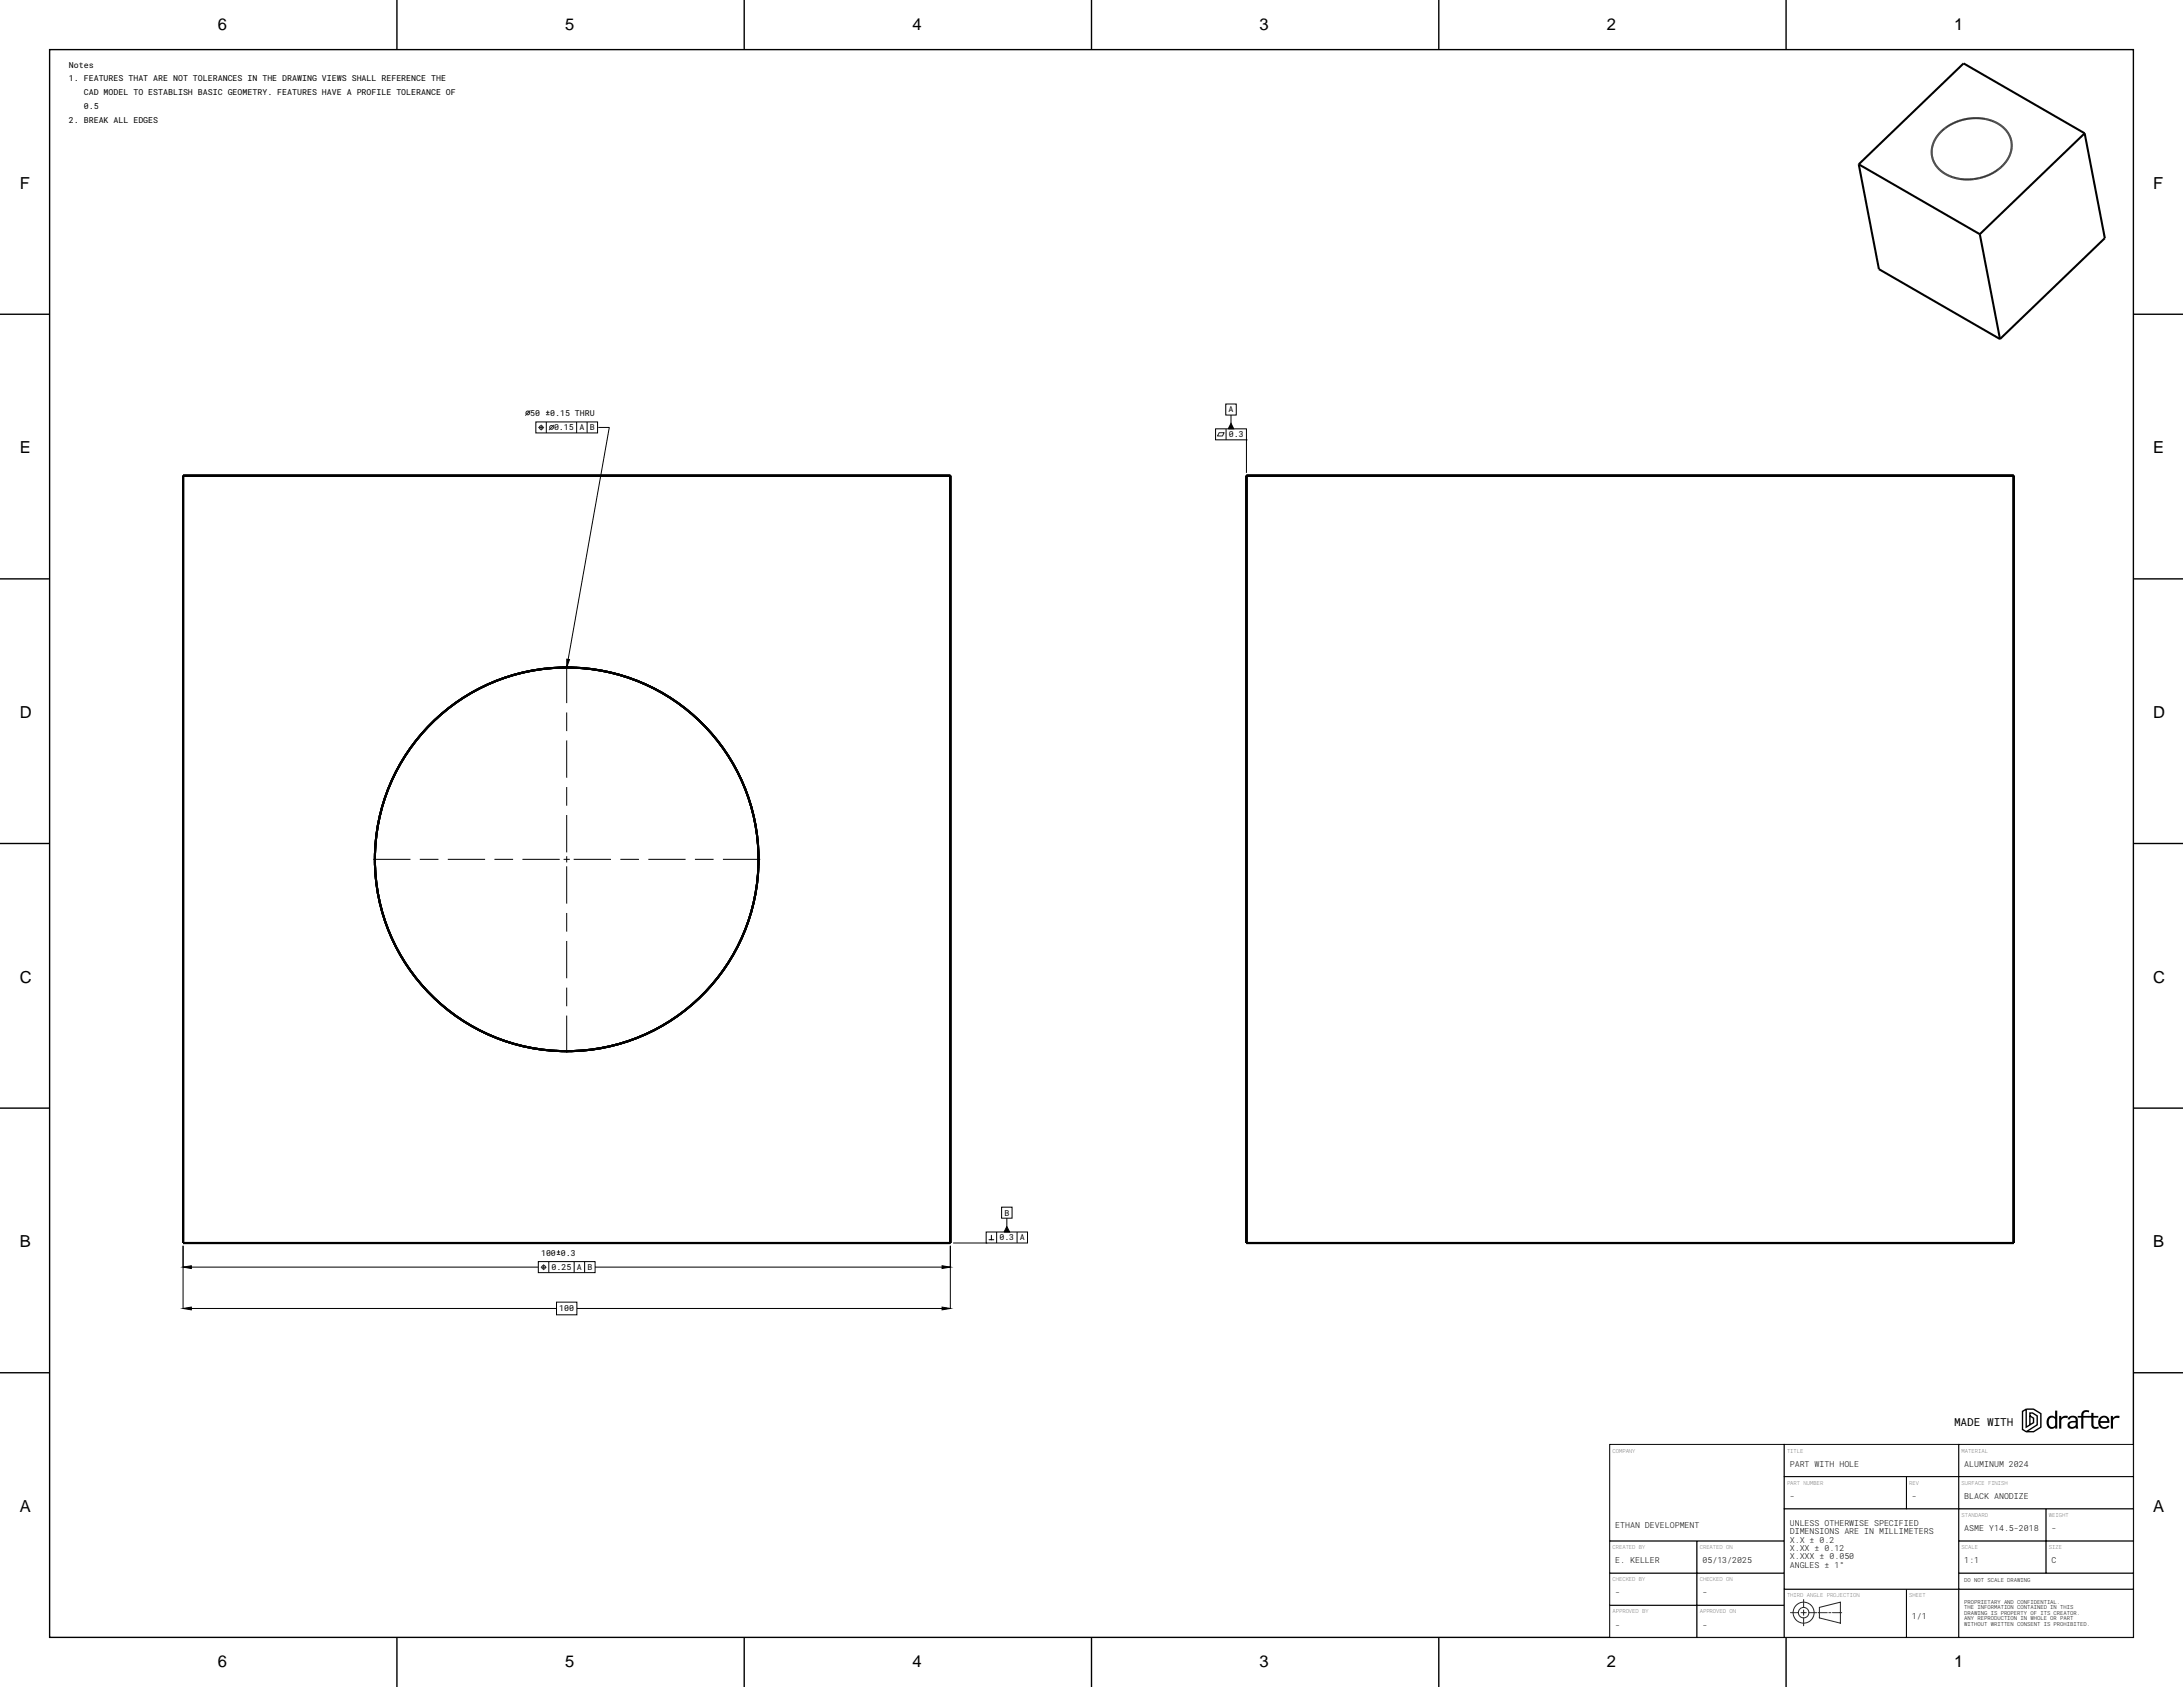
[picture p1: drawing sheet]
<svg xmlns="http://www.w3.org/2000/svg" width="559mm" height="432mm" viewBox="0 0 559 432" stroke-linecap="round" stroke-linejoin="round" font-family="sans-serif">
<defs><g id="words">
<g font-size="4.2">
<text x="55.7" y="7.6">6</text>
<text x="144.6" y="7.6">5</text>
<text x="233.5" y="7.6">4</text>
<text x="322.4" y="7.6">3</text>
<text x="411.3" y="7.6">2</text>
<text x="500.2" y="7.6">1</text>
<text x="5.1" y="48.3">F</text>
<text x="551.2" y="48.3">F</text>
<text x="5.1" y="116.1">E</text>
<text x="551.2" y="116.1">E</text>
<text x="5.1" y="183.8">D</text>
<text x="551.2" y="183.8">D</text>
<text x="5.1" y="251.5">C</text>
<text x="551.2" y="251.5">C</text>
<text x="5.1" y="319.3">B</text>
<text x="551.2" y="319.3">B</text>
<text x="5.1" y="387">A</text>
<text x="551.2" y="387">A</text>
<text x="55.7" y="426.7">6</text>
<text x="144.6" y="426.7">5</text>
<text x="233.5" y="426.7">4</text>
<text x="322.4" y="426.7">3</text>
<text x="411.3" y="426.7">2</text>
<text x="500.2" y="426.7">1</text>
</g>
<text font-size="2.8" x="500.2" y="364.9">MADE WITH</text>
<g font-size="2.1">
<text x="17.6" y="17.3">Notes</text>
<text x="17.6" y="20.8">1. FEATURES THAT ARE NOT TOLERANCES IN THE DRAWING VIEWS SHALL REFERENCE THE</text>
<text x="21.4" y="24.3">CAD MODEL TO ESTABLISH BASIC GEOMETRY. FEATURES HAVE A PROFILE TOLERANCE OF</text>
<text x="21.4" y="27.9">0.5</text>
<text x="17.6" y="31.4">2. BREAK ALL EDGES</text>
<text x="135.8" y="106.4">50</text>
<text x="140.8" y="106.4">0.15 THRU</text>
<text x="314.5" y="105.6">A</text>
<text x="141.8" y="110.1">0.15</text>
<text x="148.3" y="110.1">A</text>
<text x="151" y="110.1">B</text>
<text x="314.5" y="111.9">0.3</text>
<text x="257.1" y="311.1">B</text>
<text x="255.8" y="317.5">0.3</text>
<text x="261" y="317.5">A</text>
<text x="138.5" y="321.4">100</text>
<text x="143.6" y="321.4">0.3</text>
<text x="141.2" y="325.1">0.25</text>
<text x="147.7" y="325.1">A</text>
<text x="150.4" y="325.1">B</text>
<text x="143.2" y="335.7">100</text>
<text x="458.1" y="375.4">PART WITH HOLE</text>
<text x="502.8" y="375.4">ALUMINUM 2024</text>
<text x="458.1" y="383.6">-</text>
<text x="489.4" y="383.6">-</text>
<text x="502.8" y="383.6">BLACK ANODIZE</text>
<text x="413.5" y="391.2">ETHAN DEVELOPMENT</text>
<text x="458.1" y="390.6">UNLESS OTHERWISE SPECIFIED</text>
<text x="458.1" y="392.8">DIMENSIONS ARE IN MILLIMETERS</text>
<text x="458.1" y="394.9">X.X ± 0.2</text>
<text x="502.8" y="391.9">ASME Y14.5-2018</text>
<text x="525.2" y="391.9">-</text>
<text x="413.5" y="400.1">E. KELLER</text>
<text x="435.8" y="400.1">05/13/2025</text>
<text x="458.1" y="397">X.XX ± 0.12</text>
<text x="458.1" y="399.1">X.XXX ± 0.050</text>
<text x="458.1" y="401.2">ANGLES ± 1°</text>
<text x="502.8" y="400.1">1:1</text>
<text x="525.2" y="400.1">C</text>
<text x="413.5" y="408.3">-</text>
<text x="435.8" y="408.3">-</text>
<text x="413.5" y="416.6">-</text>
<text x="435.8" y="416.6">-</text>
<text x="489.4" y="414.5">1/1</text>
</g>
<g font-size="1.4">
<text x="412.7" y="371.8">COMPANY</text>
<text x="457.4" y="371.8">TITLE</text>
<text x="502.1" y="371.8">MATERIAL</text>
<text x="457.4" y="380.1">PART NUMBER</text>
<text x="488.7" y="380.1">REV</text>
<text x="502.1" y="380.1">SURFACE FINISH</text>
<text x="502.1" y="388.3">STANDARD</text>
<text x="524.5" y="388.3">WEIGHT</text>
<text x="412.7" y="396.5">CREATED BY</text>
<text x="435.1" y="396.5">CREATED ON</text>
<text x="502.1" y="396.5">SCALE</text>
<text x="524.5" y="396.5">SIZE</text>
<text x="412.7" y="404.8">CHECKED BY</text>
<text x="435.1" y="404.8">CHECKED ON</text>
<text x="502.8" y="405">DO NOT SCALE DRAWING</text>
<text x="412.7" y="413">APPROVED BY</text>
<text x="435.1" y="413">APPROVED ON</text>
<text x="457.4" y="408.9">THIRD ANGLE PROJECTION</text>
<text x="488.7" y="408.9">SHEET</text>
<text x="502.8" y="410.5">PROPRIETARY AND CONFIDENTIAL.</text>
<text x="502.8" y="411.9">THE INFORMATION CONTAINED IN THIS</text>
<text x="502.8" y="413.3">DRAWING IS PROPERTY OF ITS CREATOR.</text>
<text x="502.8" y="414.7">ANY REPRODUCTION IN WHOLE OR PART</text>
<text x="502.8" y="416.1">WITHOUT WRITTEN CONSENT IS PROHIBITED.</text>
</g>
</g></defs>
<g fill="none" stroke="#000" stroke-width=".35">
<path d="M12.7 12.7h533.4v406.4h-533.4zM101.6 0v12.7M190.5 0v12.7M279.4 0v12.7M368.3 0v12.7M457.2 0v12.7M0 80.4h12.7M546.1 80.4h12.7M0 148.2h12.7M546.1 148.2h12.7M0 215.9h12.7M546.1 215.9h12.7"/>
<path d="M0 283.6h12.7M546.1 283.6h12.7M0 351.4h12.7M546.1 351.4h12.7M518.7 360.7l-1 .6v4.6l1 .6M518.7 360.7h1.8l1.9 1.1v3.5l-1.9 1.2h-1.8M518.7 360.7v4.6l.9-.6M519.6 362.4l.9 .6v1.1l-.9 .6M519.6 362.4v-.7h.7l1.2 .7v2.3l-2.8 1.8M519.6 362.4v2.3M101.6 419.1v12.7M190.5 419.1v12.7"/>
<path d="M279.4 419.1v12.7M368.3 419.1v12.7M457.2 419.1v12.7"/>
</g>
<g fill="#000">
<path d="M524.3 362.7a1.21 1.21 0 0 1 1.8 0v-1.6h.5v4.6h-.5v-.4a1.38 1.38 0 0 1-1.7 .1 1.38 1.38 0 0 1-.5-1.6zM524.8 363a1.38 1.38 0 0 0 .5 2.3l.5-.2 .3-.3v-1.5a.84 .84 0 0 0-1.3-.3z" fill-rule="evenodd"/>
<path d="M527.1 362.4h.5v.5a1.46 1.46 0 0 1 1.7-.5v.6l-.5-.1a1 1 0 0 0-1.1 .7v2.1h-.6z" fill-rule="evenodd"/>
<path d="M529.5 362.8a1.37 1.37 0 0 1 1.4-.4 1.37 1.37 0 0 1 1 1l.1 2.3h-.6l-.1-.4a1.07 1.07 0 0 1-1.7 .2 1.07 1.07 0 0 1 .3-1.7l1.4-.1a.76 .76 0 0 0-.5-.9 .76 .76 0 0 0-1 .5h-.5zM529.9 364.4a.73 .73 0 0 0 .4 .9 .73 .73 0 0 0 1-.5v-.7h-1z" fill-rule="evenodd"/>
<path d="M531.9 362.4h.8a1.38 1.38 0 0 1 .6-1.3 1.38 1.38 0 0 1 1.5-.1l-.1 .5-.3-.1a.82 .82 0 0 0-.8 .2 .82 .82 0 0 0-.3 .8h1.3v.4h-1.3v2.9h-.6v-2.9h-.8z" fill-rule="evenodd"/>
<path d="M534.5 362.4h.8v-.8h.6v.8h1.2v.4h-1.2v1.8a.85 .85 0 0 0 1.3 .6v.4a1.25 1.25 0 0 1-1.9-1v-1.8h-.8z" fill-rule="evenodd"/>
<path d="M537.6 362.8a1.43 1.43 0 0 1 1.7-.3 1.43 1.43 0 0 1 .7 1.7h-2.3a1.07 1.07 0 0 0 .7 1 1.07 1.07 0 0 0 1.2-.4l.3 .3a1.66 1.66 0 0 1-2.4 .1 1.66 1.66 0 0 1 .1-2.4zM538 363.1l-.3 .6h1.7a.84 .84 0 0 0-.5-.8 .84 .84 0 0 0-.9 .2z" fill-rule="evenodd"/>
<path d="M540.3 362.4h.6v.5a1.46 1.46 0 0 1 1.7-.5l-.1 .6-.5-.1a1 1 0 0 0-1.1 .7v2.1h-.6z" fill-rule="evenodd"/>
</g>
<g fill="#fff" stroke="#000" stroke-width=".26">
<path d="M412 410.9h22.4v8.2h-22.4z" fill-rule="evenodd"/>
<path d="M434.4 410.9h22.3v8.2h-22.3z" fill-rule="evenodd"/>
<path d="M412 402.6h22.4v8.3h-22.4z" fill-rule="evenodd"/>
<path d="M434.4 402.6h22.3v8.3h-22.3z" fill-rule="evenodd"/>
<path d="M412 394.4h22.4v8.2h-22.4z" fill-rule="evenodd"/>
<path d="M434.4 394.4h22.3v8.2h-22.3z" fill-rule="evenodd"/>
<path d="M412 369.7h44.7v24.7h-44.7z" fill-rule="evenodd"/>
<path d="M456.7 406.8h31.3v12.3h-31.3z" fill-rule="evenodd"/>
</g>
<g fill="none" stroke="#25262b" stroke-width=".26">
<path d="M458.3 412.8h2M461 412.8h1.4M461.7 409.4v2M461.7 412.1v1.3M461.7 414.1v2M463 412.8h2M465.4 412.8h2.3M465.7 411.4l5.4-1.3zM465.7 411.4v2.7zM465.7 414.1l5.4 1.4zM468.1 412.8h.6M469.1 412.8h2.3"/>
<path d="M471.1 410.1v5.4z"/>
<circle cx="461.7" cy="412.8" r="1.34"/>
<circle cx="461.7" cy="412.8" r="2.69"/>
</g>
<g fill="#fff" stroke="#000" stroke-width=".26">
<path d="M488 406.8h13.4v12.3h-13.4z" fill-rule="evenodd"/>
<path d="M456.7 386.2h44.7v20.6h-44.7z" fill-rule="evenodd"/>
<path d="M456.7 377.9h31.3v8.3h-31.3z" fill-rule="evenodd"/>
<path d="M488 377.9h13.4v8.3h-13.4z" fill-rule="evenodd"/>
<path d="M456.7 369.7h44.7v8.2h-44.7z" fill-rule="evenodd"/>
<path d="M501.4 406.8h44.7v12.3h-44.7z" fill-rule="evenodd"/>
<path d="M501.4 402.6h44.7v4.2h-44.7z" fill-rule="evenodd"/>
<path d="M501.4 394.4h22.4v8.2h-22.4z" fill-rule="evenodd"/>
<path d="M523.8 394.4h22.3v8.2h-22.3z" fill-rule="evenodd"/>
<path d="M501.4 386.2h22.4v8.2h-22.4z" fill-rule="evenodd"/>
<path d="M523.8 386.2h22.3v8.2h-22.3z" fill-rule="evenodd"/>
<path d="M501.4 377.9h44.7v8.3h-44.7z" fill-rule="evenodd"/>
<path d="M501.4 369.7h44.7v8.2h-44.7z" fill-rule="evenodd"/>
</g>
<path d="M496.8 33.7l2.6-1.8 3.2-1.3 3.5-.4 3.2 .5 2.7 1.3 1.2 1 .8 1 .6 1.2 .3 1.2v1.3l-.2 1.4-.8 1.7-1.3 1.6-1.6 1.4-2 1-2.3 .8-2.1 .3h-2.4l-2.1-.5-2-.8-1.6-1.1-1.1-1.4-.7-1.6-.2-1.7 .3-1.7 .8-1.8zM533.6 34.1l-31-17.9-26.8 25.9M533.6 34.1l-26.8 25.8M533.6 34.1l5.2 26.9-26.8 25.8M475.8 42.1l31 17.8M475.8 42.1l5.2 26.8 31 17.9M506.8 59.9l5.2 26.9M319.1 121.8h196.4v196.4h-196.4z" fill="none" stroke="#000" stroke-width=".53"/>
<path d="M319.1 112.6h.1M319.1 112.6v8.5" fill="none" stroke="#000" stroke-width=".26"/>
<path d="M311.2 109.8h7.9v2.8h-7.9z" fill-rule="evenodd" fill="#fff" stroke="#000" stroke-width=".26"/>
<path d="M313.8 109.8v2.8M315.1 104.1v4.3" fill="none" stroke="#000" stroke-width=".26"/>
<path d="M312.1 110.7h1.2l-.4 .9h-1.2z" fill="none" stroke="#25262b" stroke-width=".26"/>
<path d="M315.1 108.4l.7 1.4h-1.4z" fill="#000" stroke="#000" stroke-width=".26"/>
<path d="M313.8 103.4h2.7v2.8h-2.7z" fill-rule="evenodd" fill="#fff" stroke="#000" stroke-width=".26"/>
<g fill="none" stroke="#000" stroke-width=".53">
<path d="M46.9 121.8h196.4v196.4h-196.4z"/>
<circle cx="145.1" cy="220" r="49.1"/>
</g>
<path d="M46.9 318.9v16h196.4v-16" fill="none" stroke="#000" stroke-width=".26"/>
<path d="M46.9 334.9l2.1-.3v.7zM241.1 334.6l2.2 .3-2.2 .4z" fill="#000" stroke="#000" stroke-width=".26"/>
<path d="M142.5 333.3h5.2v3.2h-5.2z" fill-rule="evenodd" fill="#fff" stroke="#000" stroke-width=".26"/>
<path d="M244 318.2h8.4M252.4 318.2h.1" fill="none" stroke="#000" stroke-width=".26"/>
<path d="M252.4 315.3h10.6v2.9h-10.6z" fill-rule="evenodd" fill="#fff" stroke="#000" stroke-width=".26"/>
<path d="M253.2 317.3h1.2M253.8 316.2v1.1M255.1 315.3v2.9M257.7 309.7v4.2M260.3 315.3v2.9" fill="none" stroke="#000" stroke-width=".26"/>
<path d="M257.7 313.9l.7 1.4h-1.4z" fill="#000" stroke="#000" stroke-width=".26"/>
<path d="M256.4 309h2.7v2.8h-2.7z" fill-rule="evenodd" fill="#fff" stroke="#000" stroke-width=".26"/>
<path d="M145.1 168.7l.7 .1-.7 2.1z" fill="#000" stroke="#000" stroke-width=".26"/>
<path d="M153.1 109.4h2.9l-10.9 61.5" fill="none" stroke="#000" stroke-width=".26"/>
<path d="M137.2 108h15.8v2.8h-15.8z" fill-rule="evenodd" fill="#fff" stroke="#000" stroke-width=".26"/>
<path d="M139.8 108v2.8M147.6 108v2.8M150.3 108v2.8M46.9 318.9v5.4h196.4v-5.4" fill="none" stroke="#000" stroke-width=".26"/>
<g fill="none" stroke="#25262b" stroke-width=".26">
<path d="M135.7 105.1l-1.2 1.2M137.9 109.4h1.3M138.5 108.8v1.3M139.8 105.5h.8M139.8 106.2h.8M140.2 105.2v.7M141.8 108.8l-1.2 1.2"/>
<circle cx="135.1" cy="105.7" r=".49"/>
<circle cx="138.5" cy="109.4" r=".48"/>
<circle cx="141.2" cy="109.4" r=".49"/>
</g>
<path d="M46.9 324.3l2.1-.3v.7zM241.1 324l2.2 .3-2.2 .4z" fill="#000" stroke="#000" stroke-width=".26"/>
<path d="M137.8 322.2h14.5v4.2h-14.5z" fill-rule="evenodd" fill="#fff"/>
<path d="M137.8 322.9h14.5v2.8h-14.5z" fill-rule="evenodd" fill="#fff" stroke="#000" stroke-width=".26"/>
<path d="M144.3 220h1.6M145.1 219.2v1.6M140.5 322.9v2.8M147 322.9v2.8M149.7 322.9v2.8" fill="none" stroke="#000" stroke-width=".26"/>
<g fill="none" stroke="#25262b" stroke-width=".26">
<path d="M138.5 324.4h1.3M139.2 323.7v1.3M142.6 320.5h.7M142.6 321.1h.7M143 320.1v.7"/>
<circle cx="139.2" cy="324.4" r=".48"/>
</g>
<path d="M95.5 220h47.8M145.1 218.2v-47.8M146.9 220h47.7M145.1 269.5v-47.8" fill="none" stroke="#000" stroke-width=".26" stroke-dasharray="9.6 2.4 4.8 2.4" stroke-linecap="butt"/>
<use href="#words"/>
</svg>
